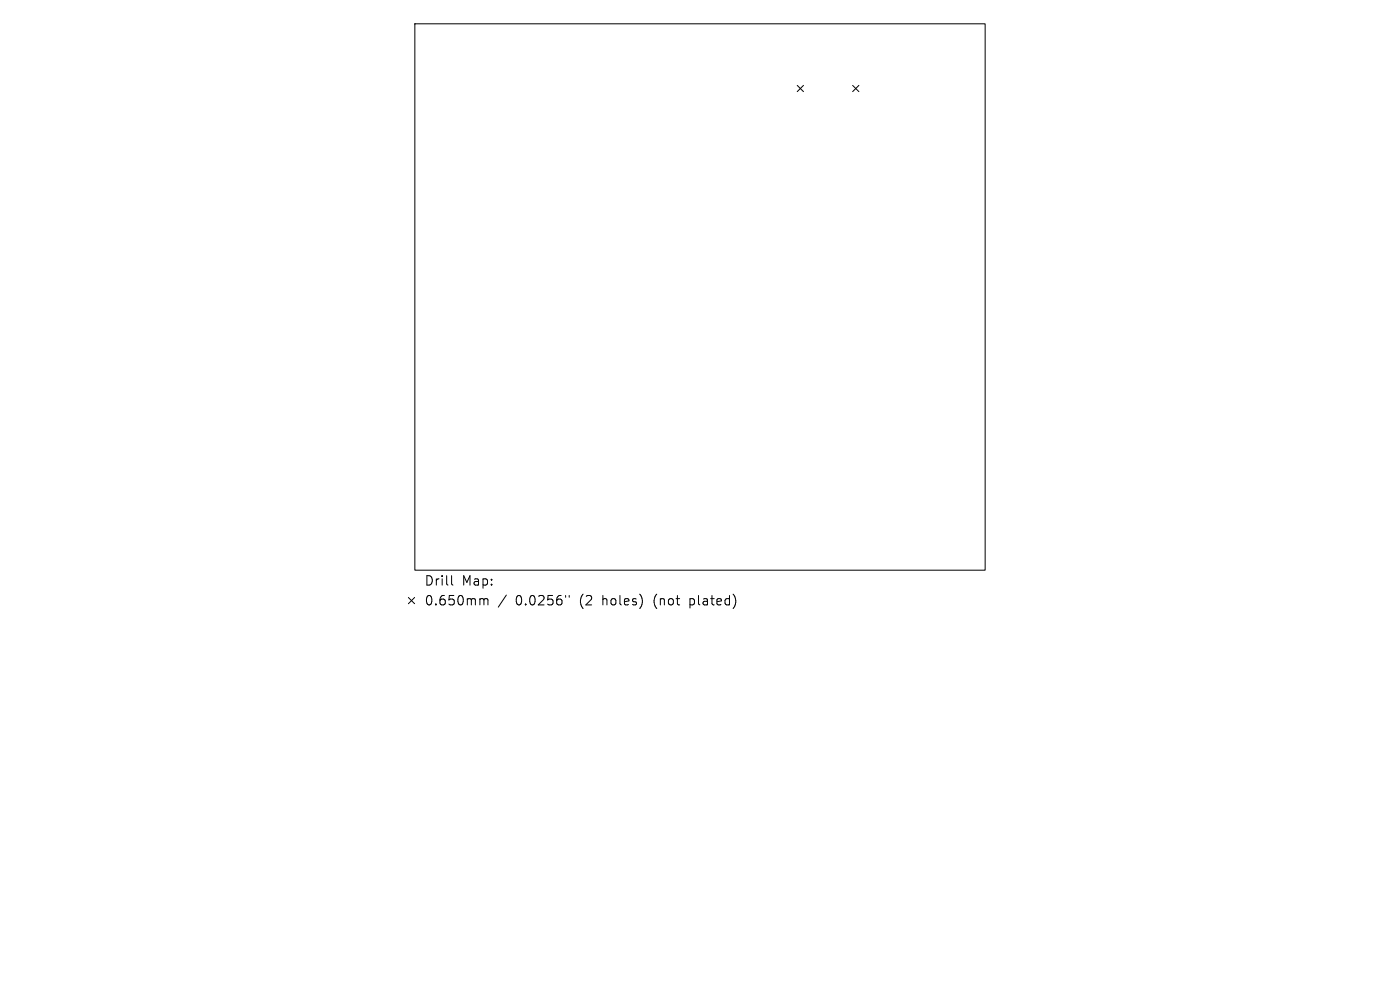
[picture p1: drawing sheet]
<svg xmlns="http://www.w3.org/2000/svg" width="297mm" height="210mm" viewBox="0 0 297 210" stroke-linecap="round" stroke-linejoin="round" font-family="sans-serif">
<defs><g id="words">
<g font-size="2.8">
<text x="90" y="124.5">Drill</text>
<text x="98" y="124.5">Map:</text>
<text x="90" y="128.7">0.650mm</text>
<text x="109.4" y="128.7">0.0256&quot;</text>
<text x="123.1" y="128.7">(2</text>
<text x="128.1" y="128.7">holes)</text>
<text x="139.1" y="128.7">(not</text>
<text x="147" y="128.7">plated)</text>
</g>
</g></defs>
<g fill="none" stroke="#000" stroke-width=".21">
<path d="M88 5.1h121v115.9h-121zM169.1 18.1l1.4 1.3M170.5 18.1l-1.4 1.3M180.9 18.1l1.3 1.3M182.2 18.1l-1.3 1.3M86.6 126.7l1.4 1.4M88 126.7l-1.4 1.4M95.8 122.1v1.7l.3 .3M102.1 127h.3l.3 .3M102.7 127.3l.2-.3 .5 .1 .1 1.2M102.7 127.3v1M107.4 126.2l-1.7 2.6"/>
<path d="M120 126.3v.4M120.8 126.3v.4"/>
</g>
<use href="#words"/>
</svg>
